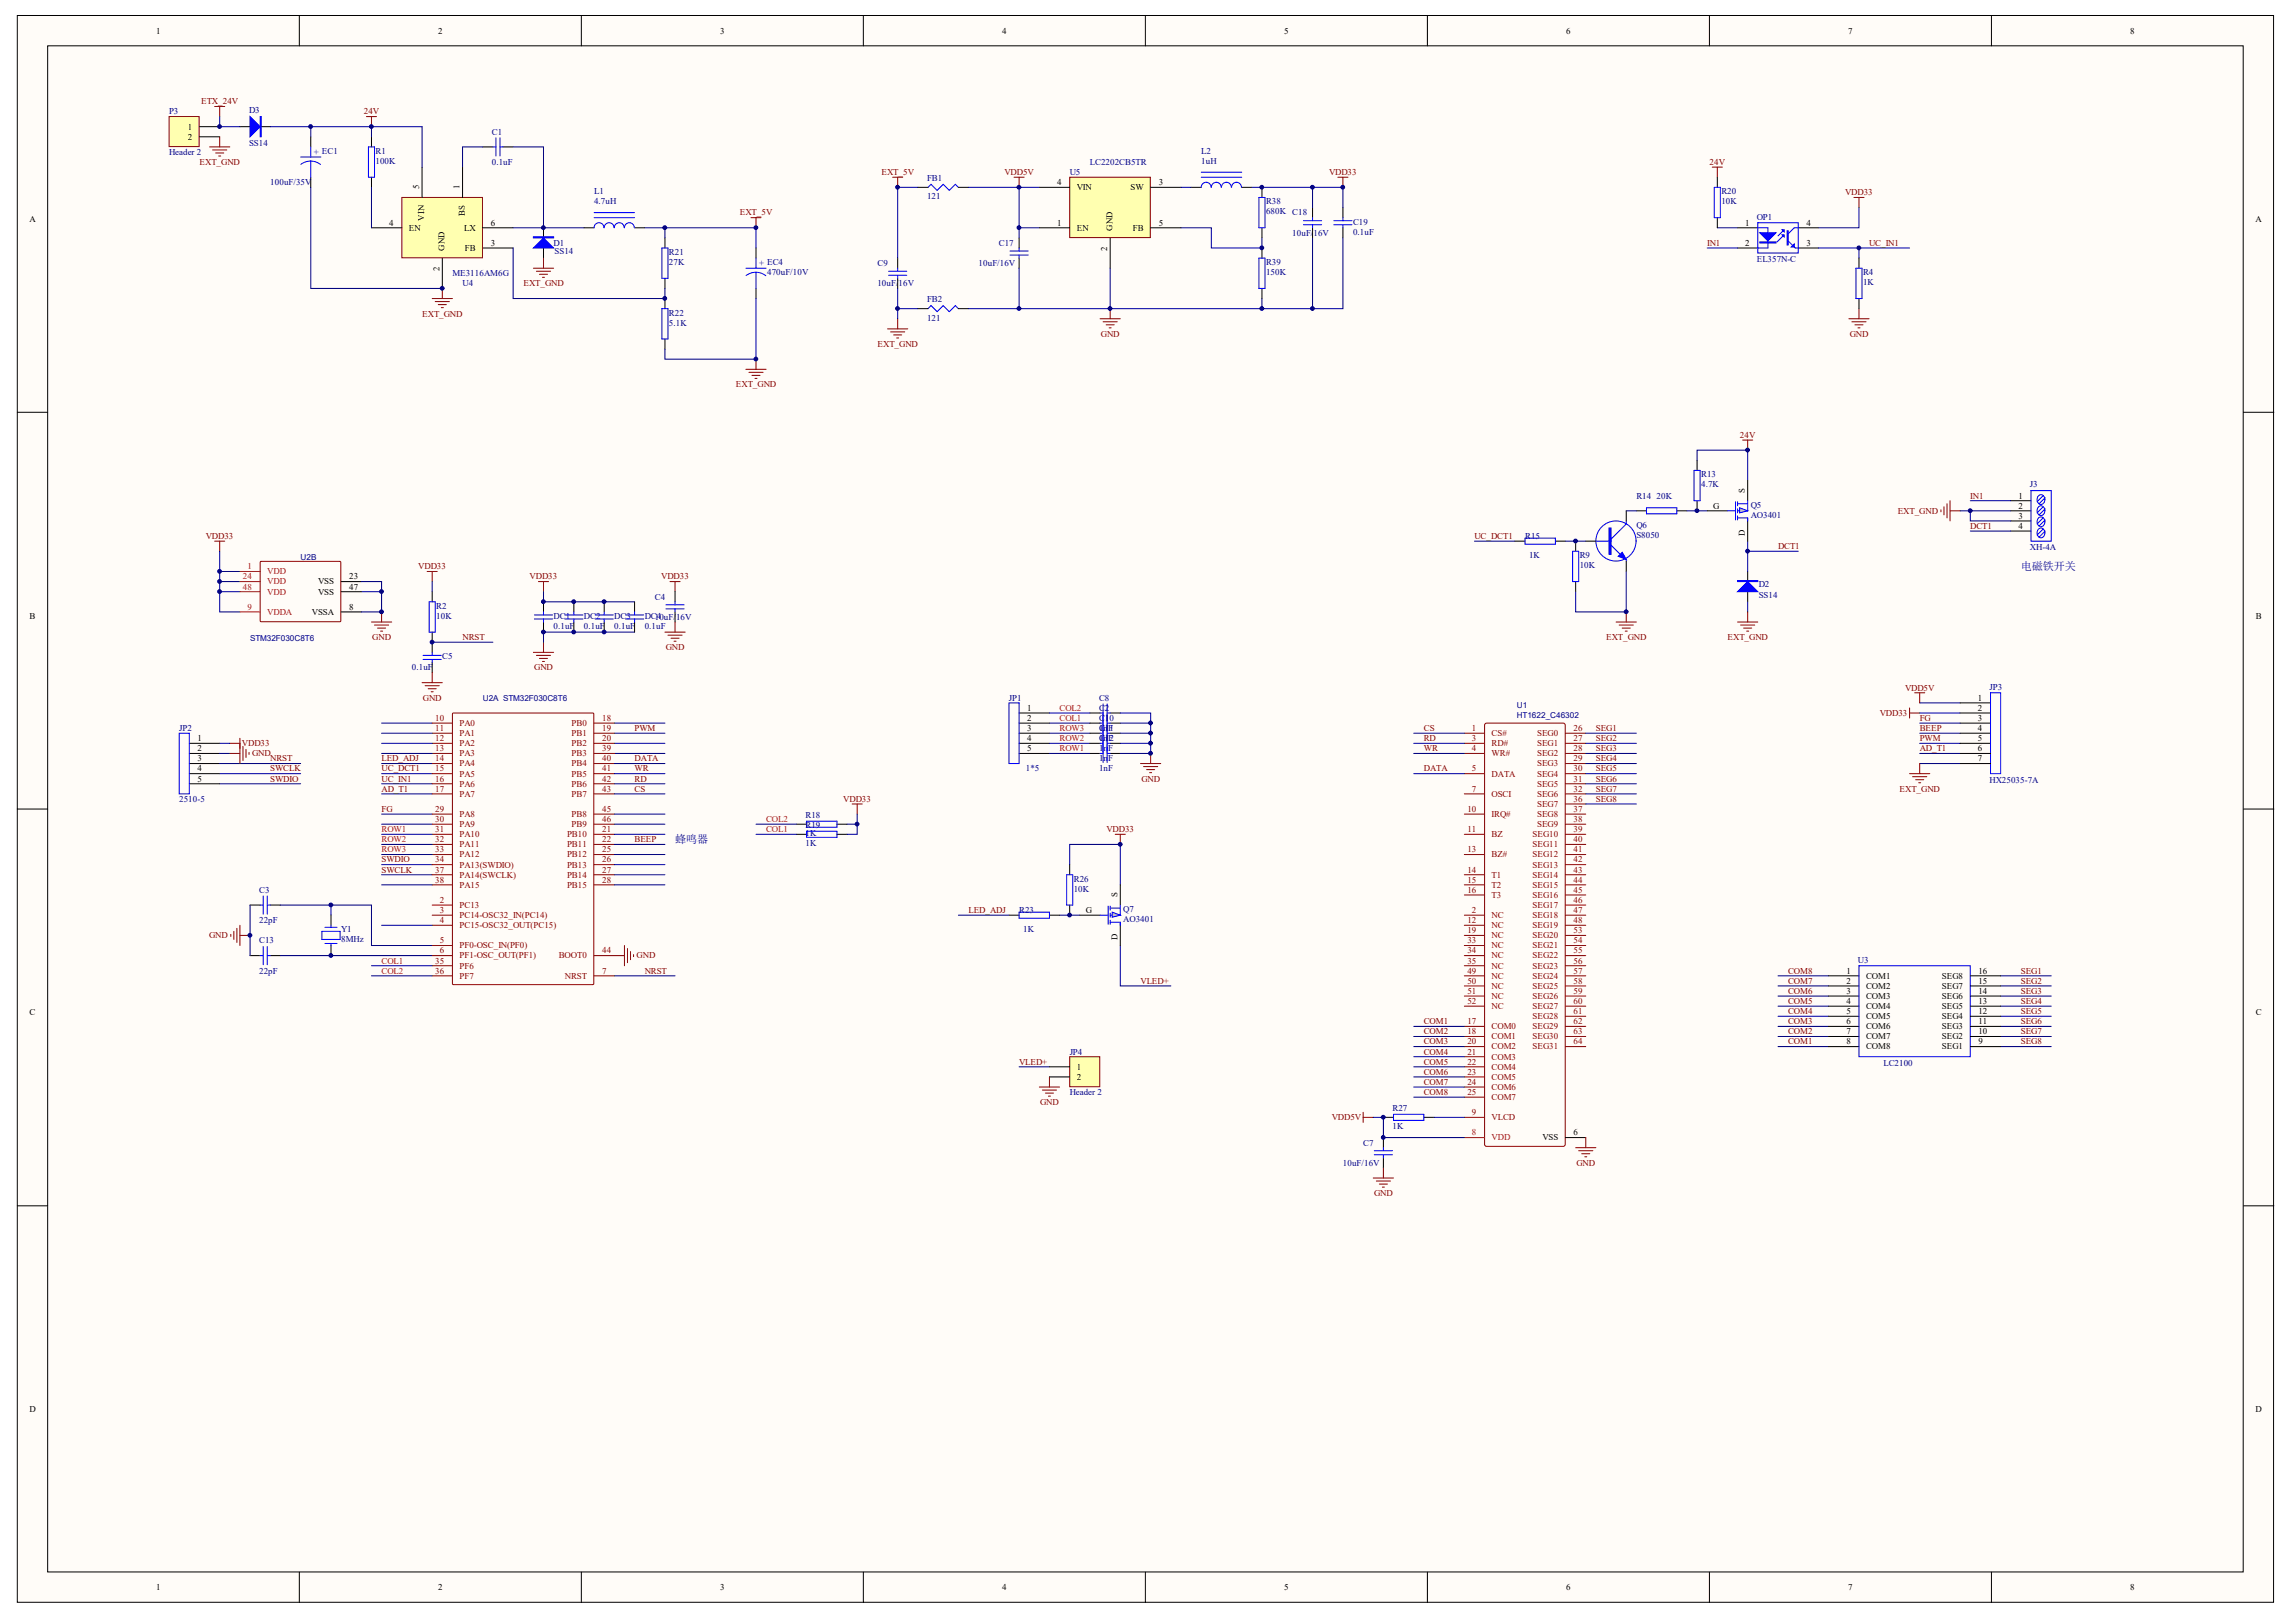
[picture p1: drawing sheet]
<svg xmlns="http://www.w3.org/2000/svg" width="297mm" height="210mm" viewBox="0 0 297 210" stroke-linecap="round" stroke-linejoin="round" font-family="sans-serif">
<defs><g id="words">
<g font-size="1.4" fill="#000080">
<text x="261.4" y="73.8">电磁铁开关</text>
<text x="87.3" y="109.1">蜂鸣器</text>
</g>
<g font-size="1.2">
<text x="20.2" y="4.3">1</text>
<text x="56.7" y="4.3">2</text>
<text x="93.2" y="4.3">3</text>
<text x="129.7" y="4.3">4</text>
<text x="166.1" y="4.3">5</text>
<text x="202.6" y="4.3">6</text>
<text x="239.1" y="4.3">7</text>
<text x="275.6" y="4.3">8</text>
<text x="24.3" y="16.8">1</text>
<text x="24.3" y="18.1">2</text>
<text x="136.8" y="24">4</text>
<text x="149.9" y="24">3</text>
<text x="3.8" y="28.7">A</text>
<text x="50.3" y="29.2">4</text>
<text x="52.9" y="29.8">EN</text>
<text x="60.1" y="29.8">LX</text>
<text x="63.5" y="29.2">6</text>
<text x="136.8" y="29.2">1</text>
<text x="139.3" y="29.8">EN</text>
<text x="139.3" y="24.6">VIN</text>
<text x="146.3" y="24.6">SW</text>
<text x="146.6" y="29.8">FB</text>
<text x="149.9" y="29.2">5</text>
<text x="225.8" y="29.2">1</text>
<text x="233.7" y="29.2">4</text>
<text x="291.8" y="28.7">A</text>
<text x="60.2" y="32.5">FB</text>
<text x="63.5" y="31.8">3</text>
<text x="225.8" y="31.8">2</text>
<text x="233.7" y="31.8">3</text>
<text x="221.6" y="65.8">G</text>
<text x="261.1" y="64.5">1</text>
<text x="261.1" y="65.8">2</text>
<text x="261.1" y="67.1">3</text>
<text x="261.1" y="68.4">4</text>
<text x="41.1" y="75.6">VSS</text>
<text x="41.1" y="76.9">VSS</text>
<text x="45.2" y="75">23</text>
<text x="45.2" y="76.3">47</text>
<text x="3.8" y="80">B</text>
<text x="40.3" y="79.6">VSSA</text>
<text x="45.2" y="78.9">8</text>
<text x="291.8" y="80">B</text>
<text x="25.5" y="95.9">1</text>
<text x="132.9" y="92">1</text>
<text x="132.9" y="93.3">2</text>
<text x="132.9" y="94.6">3</text>
<text x="132.9" y="95.9">4</text>
<text x="255.9" y="90.7">1</text>
<text x="255.9" y="92">2</text>
<text x="255.9" y="93.3">3</text>
<text x="255.9" y="94.6">4</text>
<text x="255.9" y="95.9">5</text>
<text x="25.5" y="97.2">2</text>
<text x="25.5" y="98.5">3</text>
<text x="25.5" y="99.8">4</text>
<text x="25.5" y="101.1">5</text>
<text x="132.9" y="97.2">5</text>
<text x="255.9" y="97.2">6</text>
<text x="255.9" y="98.5">7</text>
<text x="140.5" y="118.2">G</text>
<text x="3.8" y="131.4">C</text>
<text x="238.9" y="129.9">4</text>
<text x="238.9" y="127.3">2</text>
<text x="238.9" y="128.6">3</text>
<text x="238.9" y="126">1</text>
<text x="238.9" y="131.2">5</text>
<text x="241.4" y="130.6">COM4</text>
<text x="241.4" y="128">COM2</text>
<text x="241.4" y="129.3">COM3</text>
<text x="241.4" y="126.7">COM1</text>
<text x="241.4" y="131.9">COM5</text>
<text x="251.2" y="131.9">SEG4</text>
<text x="251.2" y="130.6">SEG5</text>
<text x="251.2" y="129.3">SEG6</text>
<text x="251.2" y="128">SEG7</text>
<text x="251.2" y="126.7">SEG8</text>
<text x="255.9" y="131.2">12</text>
<text x="255.9" y="129.9">13</text>
<text x="255.9" y="128.6">14</text>
<text x="255.9" y="127.3">15</text>
<text x="255.9" y="126">16</text>
<text x="291.8" y="131.4">C</text>
<text x="238.9" y="135.2">8</text>
<text x="238.9" y="132.5">6</text>
<text x="238.9" y="133.8">7</text>
<text x="241.4" y="135.8">COM8</text>
<text x="241.4" y="133.2">COM6</text>
<text x="241.4" y="134.5">COM7</text>
<text x="251.2" y="135.8">SEG1</text>
<text x="251.2" y="134.5">SEG2</text>
<text x="251.2" y="133.2">SEG3</text>
<text x="255.9" y="135.2">9</text>
<text x="255.9" y="133.8">10</text>
<text x="255.9" y="132.5">11</text>
<text x="139.3" y="138.4">1</text>
<text x="139.3" y="139.7">2</text>
<text x="199.6" y="147.6">VSS</text>
<text x="203.6" y="146.9">6</text>
<text x="3.8" y="182.7">D</text>
<text x="291.8" y="182.7">D</text>
<text x="20.2" y="205.8">1</text>
<text x="56.7" y="205.8">2</text>
<text x="93.2" y="205.8">3</text>
<text x="129.7" y="205.8">4</text>
<text x="166.1" y="205.8">5</text>
<text x="202.6" y="205.8">6</text>
<text x="239.1" y="205.8">7</text>
<text x="275.6" y="205.8">8</text>
</g>
<g font-size="1.2" fill="#000080">
<text x="21.9" y="14.8">P3</text>
<text x="32.2" y="14.7">D3</text>
<text x="63.6" y="17.4">C1</text>
<text x="21.9" y="20">Header 2</text>
<text x="32.2" y="18.9">SS14</text>
<text x="35" y="24">100uF/35V</text>
<text x="40.6" y="20">+ EC1</text>
<text x="48.6" y="19.9">R1</text>
<text x="48.6" y="21.2">100K</text>
<text x="63.6" y="21.3">0.1uF</text>
<text x="119.9" y="23.4">FB1</text>
<text x="138.4" y="22.7">U5</text>
<text x="141" y="21.3">LC2202CB5TR</text>
<text x="155.4" y="19.9">L2</text>
<text x="155.4" y="21.2">1uH</text>
<text x="76.9" y="25.1">L1</text>
<text x="76.9" y="26.4">4.7uH</text>
<text x="119.9" y="25.8">121</text>
<text x="163.8" y="26.4">R38</text>
<text x="163.8" y="27.8">680K C18</text>
<text x="175" y="29.1">C19</text>
<text x="222.7" y="25.1">R20</text>
<text x="222.7" y="26.4">10K</text>
<text x="227.3" y="28.4">OP1</text>
<text x="58.5" y="35.7">ME3116AM6G</text>
<text x="71.6" y="31.8">D1</text>
<text x="71.8" y="32.9">SS14</text>
<text x="86.5" y="33">R21</text>
<text x="86.5" y="34.3">27K</text>
<text x="98.2" y="34.4">+ EC4</text>
<text x="99.2" y="35.6">470uF/10V</text>
<text x="113.5" y="34.4">C9</text>
<text x="126.6" y="34.4">10uF/16V</text>
<text x="129.2" y="31.8">C17</text>
<text x="163.8" y="34.3">R39</text>
<text x="163.8" y="35.6">150K</text>
<text x="167.2" y="30.5">10uF/16V</text>
<text x="175" y="30.4">0.1uF</text>
<text x="227.3" y="33.9">EL357N-C</text>
<text x="241" y="35.6">R4</text>
<text x="59.8" y="37">U4</text>
<text x="86.5" y="40.8">R22</text>
<text x="113.5" y="37">10uF/16V</text>
<text x="119.9" y="39.1">FB2</text>
<text x="119.9" y="41.5">121</text>
<text x="241" y="36.9">1K</text>
<text x="86.5" y="42.1">5.1K</text>
<text x="211.7" y="64.5">R14</text>
<text x="214.3" y="64.5">20K</text>
<text x="220.1" y="61.8">R13</text>
<text x="220.1" y="63.1">4.7K</text>
<text x="226.5" y="65.7">Q5</text>
<text x="262.6" y="63.1">J3</text>
<text x="197.3" y="69.7">R15</text>
<text x="211.7" y="68.3">Q6</text>
<text x="211.7" y="69.6">S8050</text>
<text x="226.5" y="67">AO3401</text>
<text x="262.6" y="71.2">XH-4A</text>
<text x="84.7" y="77.6">C4</text>
<text x="197.8" y="72.2">1K</text>
<text x="204.4" y="72.2">R9</text>
<text x="204.4" y="73.5">10K</text>
<text x="227.5" y="76">D2</text>
<text x="227.5" y="77.3">SS14</text>
<text x="56.4" y="78.8">R2</text>
<text x="56.4" y="80.1">10K</text>
<text x="71.6" y="80.1">DC1</text>
<text x="71.6" y="81.4">0.1uF</text>
<text x="75.6" y="80.1">DC2</text>
<text x="75.6" y="81.4">0.1uF</text>
<text x="79.5" y="80.1">DC3</text>
<text x="79.5" y="81.4">0.1uF</text>
<text x="83.4" y="80.1">DC4</text>
<text x="83.4" y="81.4">0.1uF</text>
<text x="84.7" y="80.2">10uF/16V</text>
<text x="53.3" y="86.8">0.1uF</text>
<text x="57.2" y="85.3">C5</text>
<text x="257.4" y="89.2">JP3</text>
<text x="23.2" y="94.6">JP2</text>
<text x="130.5" y="90.7">JP1</text>
<text x="142.2" y="90.7">C8</text>
<text x="142.2" y="94.6">1</text>
<text x="142.2" y="92">C2</text>
<text x="142.2" y="95.9">1</text>
<text x="142.2" y="93.3">C1</text>
<text x="142.2" y="94.6">C1</text>
<text x="142.2" y="95.9">C1</text>
<text x="142.8" y="94.6">n</text>
<text x="142.8" y="95.9">n</text>
<text x="143.4" y="94.6">F1</text>
<text x="143.4" y="95.9">F2</text>
<text x="143.5" y="93.3">0</text>
<text x="132.7" y="99.8">1*5</text>
<text x="142.2" y="97.2">1</text>
<text x="142.2" y="98.5">1</text>
<text x="142.2" y="99.8">1nF</text>
<text x="142.8" y="97.2">n</text>
<text x="142.8" y="98.5">n</text>
<text x="143.4" y="97.2">F</text>
<text x="143.4" y="98.5">F</text>
<text x="257.4" y="101.3">HX25035-7A</text>
<text x="23.2" y="103.8">2510-5</text>
<text x="104.2" y="105.9">R18</text>
<text x="104.2" y="107.2">R19</text>
<text x="104.2" y="108.2">1K</text>
<text x="104.2" y="109.5">1K</text>
<text x="33.5" y="115.5">C3</text>
<text x="33.5" y="119.5">22pF</text>
<text x="131.8" y="118.2">R23</text>
<text x="138.9" y="114.1">R26</text>
<text x="138.9" y="115.4">10K</text>
<text x="145.3" y="118">Q7</text>
<text x="145.3" y="119.3">AO3401</text>
<text x="33.5" y="122.1">C13</text>
<text x="44.1" y="120.6">Y1</text>
<text x="44.1" y="121.9">8MHz</text>
<text x="132.4" y="120.6">1K</text>
<text x="240.4" y="124.6">U3</text>
<text x="33.5" y="126">22pF</text>
<text x="138.4" y="136.5">JP4</text>
<text x="243.7" y="137.9">LC2100</text>
<text x="138.4" y="141.7">Header 2</text>
<text x="180.1" y="143.8">R27</text>
<text x="176.4" y="148.2">C7</text>
<text x="180.1" y="146.1">1K</text>
<text x="173.7" y="150.9">10uF/16V</text>
</g>
<g font-size="1.2" fill="#800000">
<text x="26" y="13.5">ETX_24V</text>
<text x="47.1" y="14.8">24V</text>
<text x="25.8" y="21.3">EXT_GND</text>
<text x="114.1" y="22.7">EXT_5V</text>
<text x="129.9" y="22.7">VDD5V</text>
<text x="171.9" y="22.7">VDD33</text>
<text x="221.2" y="21.3">24V</text>
<text x="95.7" y="27.9">EXT_5V</text>
<text x="238.7" y="25.3">VDD33</text>
<text x="220.9" y="31.8">IN1</text>
<text x="241.8" y="31.8">UC_IN1</text>
<text x="54.6" y="41">EXT_GND</text>
<text x="67.7" y="37">EXT_GND</text>
<text x="113.5" y="44.9">EXT_GND</text>
<text x="142.4" y="43.6">GND</text>
<text x="239.3" y="43.6">GND</text>
<text x="95.2" y="50.1">EXT_GND</text>
<text x="225.1" y="56.7">24V</text>
<text x="254.9" y="64.5">IN1</text>
<text x="26.6" y="69.7">VDD33</text>
<text x="190.8" y="69.7">UC_DCT1</text>
<text x="230" y="71.1">DCT1</text>
<text x="245.5" y="66.5">EXT_GND</text>
<text x="254.9" y="68.4">DCT1</text>
<text x="54.1" y="73.7">VDD33</text>
<text x="68.5" y="75">VDD33</text>
<text x="85.5" y="75">VDD33</text>
<text x="48.2" y="82.8">GND</text>
<text x="59.8" y="82.8">NRST</text>
<text x="207.8" y="82.8">EXT_GND</text>
<text x="223.5" y="82.8">EXT_GND</text>
<text x="69.1" y="86.8">GND</text>
<text x="86.1" y="84.1">GND</text>
<text x="246.5" y="89.4">VDD5V</text>
<text x="54.7" y="90.7">GND</text>
<text x="82.1" y="94.6">PWM</text>
<text x="184.2" y="95.9">RD</text>
<text x="184.2" y="94.6">CS</text>
<text x="206.5" y="94.6">SEG1</text>
<text x="206.5" y="95.9">SEG2</text>
<text x="243.2" y="92.6">VDD33</text>
<text x="248.4" y="95.9">PWM</text>
<text x="248.4" y="93.3">FG</text>
<text x="248.4" y="94.6">BEEP</text>
<text x="31.3" y="96.6">VDD33</text>
<text x="32.6" y="97.9">GND</text>
<text x="35" y="98.5">NRST</text>
<text x="35" y="99.8">SWCLK</text>
<text x="35" y="101.1">SWDIO</text>
<text x="49.4" y="99.8">UC_DCT1</text>
<text x="49.4" y="98.5">LED_ADJ</text>
<text x="49.4" y="101.1">UC_IN1</text>
<text x="82.1" y="101.1">RD</text>
<text x="82.1" y="99.8">WR</text>
<text x="82.1" y="98.5">DATA</text>
<text x="147.7" y="101.1">GND</text>
<text x="184.2" y="97.2">WR</text>
<text x="184.2" y="99.8">DATA</text>
<text x="206.5" y="97.2">SEG3</text>
<text x="206.5" y="98.5">SEG4</text>
<text x="206.5" y="99.8">SEG5</text>
<text x="206.5" y="101.1">SEG6</text>
<text x="248.4" y="97.2">AD_T1</text>
<text x="49.4" y="105.1">FG</text>
<text x="49.4" y="102.5">AD_T1</text>
<text x="82.1" y="102.5">CS</text>
<text x="109.1" y="103.8">VDD33</text>
<text x="143.1" y="107.7">VDD33</text>
<text x="206.5" y="102.5">SEG7</text>
<text x="206.5" y="103.8">SEG8</text>
<text x="245.8" y="102.5">EXT_GND</text>
<text x="49.4" y="112.9">SWCLK</text>
<text x="49.4" y="111.6">SWDIO</text>
<text x="82.1" y="109">BEEP</text>
<text x="125.3" y="118.2">LED_ADJ</text>
<text x="27.1" y="121.4">GND</text>
<text x="82.4" y="124">GND</text>
<text x="83.4" y="126">NRST</text>
<text x="147.6" y="127.3">VLED+</text>
<text x="231.3" y="131.2">COM4</text>
<text x="231.3" y="129.9">COM5</text>
<text x="231.3" y="128.6">COM6</text>
<text x="231.3" y="127.3">COM7</text>
<text x="231.3" y="126">COM8</text>
<text x="261.4" y="126">SEG1</text>
<text x="261.4" y="127.3">SEG2</text>
<text x="261.4" y="128.6">SEG3</text>
<text x="261.4" y="129.9">SEG4</text>
<text x="261.4" y="131.2">SEG5</text>
<text x="131.8" y="137.8">VLED+</text>
<text x="184.2" y="133.8">COM2</text>
<text x="184.2" y="135.2">COM3</text>
<text x="184.2" y="136.5">COM4</text>
<text x="184.2" y="137.8">COM5</text>
<text x="184.2" y="132.5">COM1</text>
<text x="231.3" y="133.8">COM2</text>
<text x="231.3" y="132.5">COM3</text>
<text x="231.3" y="135.2">COM1</text>
<text x="261.4" y="132.5">SEG6</text>
<text x="261.4" y="133.8">SEG7</text>
<text x="261.4" y="135.2">SEG8</text>
<text x="134.6" y="143">GND</text>
<text x="184.2" y="139.1">COM6</text>
<text x="184.2" y="140.4">COM7</text>
<text x="184.2" y="141.7">COM8</text>
<text x="172.3" y="145">VDD5V</text>
<text x="177.8" y="154.8">GND</text>
<text x="203.9" y="150.9">GND</text>
</g>
<g font-size="1.2" fill="#f00">
<text x="31.4" y="75">24</text>
<text x="31.4" y="76.3">48</text>
<text x="32" y="73.7">1</text>
<text x="34.6" y="74.3">VDD</text>
<text x="34.6" y="75.6">VDD</text>
<text x="34.6" y="76.9">VDD</text>
<text x="32" y="78.9">9</text>
<text x="34.6" y="79.6">VDDA</text>
<text x="137.1" y="93.3">COL1</text>
<text x="137.1" y="92">COL2</text>
<text x="137.1" y="95.9">ROW2</text>
<text x="137.1" y="94.6">ROW3</text>
<text x="137.1" y="97.2">ROW1</text>
<text x="49.4" y="107.7">ROW1</text>
<text x="99.1" y="107.7">COL1</text>
<text x="99.1" y="106.4">COL2</text>
<text x="49.4" y="109">ROW2</text>
<text x="49.4" y="110.3">ROW3</text>
<text x="49.4" y="124.7">COL1</text>
<text x="49.4" y="126">COL2</text>
<text x="190.4" y="146.9">8</text>
<text x="193" y="147.6">VDD</text>
</g>
<g font-size="1.2" fill="#800">
<text x="56.3" y="93.3">10</text>
<text x="56.3" y="94.6">11</text>
<text x="56.3" y="95.9">12</text>
<text x="59.4" y="94">PA0</text>
<text x="59.4" y="95.3">PA1</text>
<text x="74" y="94">PB0</text>
<text x="74" y="95.3">PB1</text>
<text x="77.9" y="93.3">18</text>
<text x="77.9" y="94.6">19</text>
<text x="77.9" y="95.9">20</text>
<text x="190.4" y="94.6">1</text>
<text x="190.4" y="95.9">3</text>
<text x="193" y="95.3">CS#</text>
<text x="198.9" y="95.3">SEG0</text>
<text x="203.6" y="94.6">26</text>
<text x="203.6" y="95.9">27</text>
<text x="56.3" y="97.2">13</text>
<text x="56.3" y="98.5">14</text>
<text x="56.3" y="99.8">15</text>
<text x="56.3" y="101.1">16</text>
<text x="59.4" y="96.6">PA2</text>
<text x="59.4" y="97.9">PA3</text>
<text x="59.4" y="99.2">PA4</text>
<text x="59.4" y="100.5">PA5</text>
<text x="59.4" y="101.8">PA6</text>
<text x="74" y="96.6">PB2</text>
<text x="74" y="97.9">PB3</text>
<text x="74" y="99.2">PB4</text>
<text x="74" y="100.5">PB5</text>
<text x="74" y="101.8">PB6</text>
<text x="77.9" y="97.2">39</text>
<text x="77.9" y="98.5">40</text>
<text x="77.9" y="99.8">41</text>
<text x="77.9" y="101.1">42</text>
<text x="190.4" y="97.2">4</text>
<text x="190.4" y="99.8">5</text>
<text x="193" y="96.6">RD#</text>
<text x="193" y="97.9">WR#</text>
<text x="193" y="100.5">DATA</text>
<text x="198.9" y="96.6">SEG1</text>
<text x="198.9" y="97.9">SEG2</text>
<text x="198.9" y="99.2">SEG3</text>
<text x="198.9" y="100.5">SEG4</text>
<text x="198.9" y="101.8">SEG5</text>
<text x="203.6" y="97.2">28</text>
<text x="203.6" y="98.5">29</text>
<text x="203.6" y="99.8">30</text>
<text x="203.6" y="101.1">31</text>
<text x="56.3" y="102.5">17</text>
<text x="56.3" y="105.1">29</text>
<text x="56.3" y="106.4">30</text>
<text x="56.3" y="107.7">31</text>
<text x="59.4" y="103.1">PA7</text>
<text x="59.4" y="105.7">PA8</text>
<text x="59.4" y="107">PA9</text>
<text x="74" y="103.1">PB7</text>
<text x="74" y="105.7">PB8</text>
<text x="74" y="107">PB9</text>
<text x="77.9" y="102.5">43</text>
<text x="77.9" y="105.1">45</text>
<text x="77.9" y="106.4">46</text>
<text x="77.9" y="107.7">21</text>
<text x="189.8" y="105.1">10</text>
<text x="189.8" y="107.7">11</text>
<text x="190.4" y="102.5">7</text>
<text x="193" y="103.1">OSCI</text>
<text x="193" y="105.7">IRQ#</text>
<text x="198.9" y="103.1">SEG6</text>
<text x="198.9" y="104.4">SEG7</text>
<text x="198.9" y="105.7">SEG8</text>
<text x="198.9" y="107">SEG9</text>
<text x="203.6" y="102.5">32</text>
<text x="203.6" y="103.8">36</text>
<text x="203.6" y="105.1">37</text>
<text x="203.6" y="106.4">38</text>
<text x="203.6" y="107.7">39</text>
<text x="56.3" y="109">32</text>
<text x="56.3" y="110.3">33</text>
<text x="56.3" y="111.6">34</text>
<text x="56.3" y="112.9">37</text>
<text x="59.4" y="108.3">PA10</text>
<text x="59.4" y="109.6">PA11</text>
<text x="59.4" y="111">PA12</text>
<text x="59.4" y="112.3">PA13(SWDIO)</text>
<text x="59.4" y="113.6">PA14(SWCLK)</text>
<text x="73.4" y="108.3">PB10</text>
<text x="73.4" y="109.6">PB11</text>
<text x="73.4" y="111">PB12</text>
<text x="73.4" y="112.3">PB13</text>
<text x="73.4" y="113.6">PB14</text>
<text x="77.9" y="109">22</text>
<text x="77.9" y="110.3">25</text>
<text x="77.9" y="111.6">26</text>
<text x="77.9" y="112.9">27</text>
<text x="189.8" y="110.3">13</text>
<text x="189.8" y="112.9">14</text>
<text x="193" y="108.3">BZ</text>
<text x="193" y="111">BZ#</text>
<text x="193" y="113.6">T1</text>
<text x="198.3" y="108.3">SEG10</text>
<text x="198.3" y="109.6">SEG11</text>
<text x="198.3" y="111">SEG12</text>
<text x="198.3" y="112.3">SEG13</text>
<text x="198.3" y="113.6">SEG14</text>
<text x="203.6" y="109">40</text>
<text x="203.6" y="110.3">41</text>
<text x="203.6" y="111.6">42</text>
<text x="203.6" y="112.9">43</text>
<text x="56.3" y="114.2">38</text>
<text x="56.9" y="116.8">2</text>
<text x="56.9" y="118.2">3</text>
<text x="56.9" y="119.5">4</text>
<text x="59.4" y="114.9">PA15</text>
<text x="59.4" y="117.5">PC13</text>
<text x="59.4" y="118.8">PC14-OSC32_IN(PC14)</text>
<text x="73.4" y="114.9">PB15</text>
<text x="77.9" y="114.2">28</text>
<text x="189.8" y="119.5">12</text>
<text x="189.8" y="114.2">15</text>
<text x="189.8" y="115.5">16</text>
<text x="190.4" y="118.2">2</text>
<text x="193" y="118.8">NC</text>
<text x="193" y="114.9">T2</text>
<text x="193" y="116.2">T3</text>
<text x="198.3" y="114.9">SEG15</text>
<text x="198.3" y="116.2">SEG16</text>
<text x="198.3" y="117.5">SEG17</text>
<text x="198.3" y="118.8">SEG18</text>
<text x="203.6" y="114.2">44</text>
<text x="203.6" y="115.5">45</text>
<text x="203.6" y="116.8">46</text>
<text x="203.6" y="118.2">47</text>
<text x="203.6" y="119.5">48</text>
<text x="56.3" y="124.7">35</text>
<text x="56.9" y="122.1">5</text>
<text x="56.9" y="123.4">6</text>
<text x="59.4" y="120.1">PC15-OSC32_OUT(PC15)</text>
<text x="59.4" y="122.7">PF0-OSC_IN(PF0)</text>
<text x="59.4" y="124">PF1-OSC_OUT(PF1)</text>
<text x="59.4" y="125.3">PF6</text>
<text x="72.3" y="124">BOOT0</text>
<text x="77.9" y="123.4">44</text>
<text x="189.8" y="120.8">19</text>
<text x="189.8" y="122.1">33</text>
<text x="189.8" y="123.4">34</text>
<text x="189.8" y="124.7">35</text>
<text x="193" y="120.1">NC</text>
<text x="193" y="121.4">NC</text>
<text x="193" y="122.7">NC</text>
<text x="193" y="124">NC</text>
<text x="193" y="125.3">NC</text>
<text x="198.3" y="120.1">SEG19</text>
<text x="198.3" y="121.4">SEG20</text>
<text x="198.3" y="122.7">SEG21</text>
<text x="198.3" y="124">SEG22</text>
<text x="198.3" y="125.3">SEG23</text>
<text x="203.6" y="120.8">53</text>
<text x="203.6" y="122.1">54</text>
<text x="203.6" y="123.4">55</text>
<text x="203.6" y="124.7">56</text>
<text x="56.3" y="126">36</text>
<text x="59.4" y="126.7">PF7</text>
<text x="73.1" y="126.7">NRST</text>
<text x="77.9" y="126">7</text>
<text x="189.8" y="126">49</text>
<text x="189.8" y="127.3">50</text>
<text x="189.8" y="128.6">51</text>
<text x="189.8" y="129.9">52</text>
<text x="193" y="126.7">NC</text>
<text x="193" y="128">NC</text>
<text x="193" y="129.3">NC</text>
<text x="193" y="130.6">NC</text>
<text x="198.3" y="126.7">SEG24</text>
<text x="198.3" y="128">SEG25</text>
<text x="198.3" y="129.3">SEG26</text>
<text x="198.3" y="130.6">SEG27</text>
<text x="198.3" y="131.9">SEG28</text>
<text x="203.6" y="126">57</text>
<text x="203.6" y="127.3">58</text>
<text x="203.6" y="128.6">59</text>
<text x="203.6" y="129.9">60</text>
<text x="203.6" y="131.2">61</text>
<text x="189.8" y="132.5">17</text>
<text x="189.8" y="133.8">18</text>
<text x="189.8" y="135.2">20</text>
<text x="189.8" y="136.5">21</text>
<text x="189.8" y="137.8">22</text>
<text x="193" y="133.2">COM0</text>
<text x="193" y="134.5">COM1</text>
<text x="193" y="135.8">COM2</text>
<text x="193" y="137.1">COM3</text>
<text x="198.3" y="133.2">SEG29</text>
<text x="198.3" y="134.5">SEG30</text>
<text x="198.3" y="135.8">SEG31</text>
<text x="203.6" y="132.5">62</text>
<text x="203.6" y="133.8">63</text>
<text x="203.6" y="135.2">64</text>
<text x="189.8" y="139.1">23</text>
<text x="189.8" y="140.4">24</text>
<text x="189.8" y="141.7">25</text>
<text x="193" y="138.4">COM4</text>
<text x="193" y="139.7">COM5</text>
<text x="193" y="141">COM6</text>
<text x="193" y="142.4">COM7</text>
<text x="190.4" y="144.3">9</text>
<text x="193" y="145">VLCD</text>
</g>
<g font-size="1.1">
<text x="54.2" y="24.5" transform="rotate(-90 54.2 24.5)">5</text>
<text x="54.9" y="28.5" transform="rotate(-90 54.9 28.5)">VIN</text>
<text x="59.5" y="24.5" transform="rotate(-90 59.5 24.5)">1</text>
<text x="60.1" y="27.9" transform="rotate(-90 60.1 27.9)">BS</text>
<text x="143.9" y="29.9" transform="rotate(-90 143.9 29.9)">GND</text>
<text x="56.8" y="35" transform="rotate(-90 56.8 35)">2</text>
<text x="57.5" y="32.5" transform="rotate(-90 57.5 32.5)">GND</text>
<text x="143.3" y="32.4" transform="rotate(-90 143.3 32.4)">2</text>
<text x="225.7" y="63.8" transform="rotate(-90 225.7 63.8)">S</text>
<text x="225.7" y="69.3" transform="rotate(-90 225.7 69.3)">D</text>
<text x="144.6" y="116.1" transform="rotate(-90 144.6 116.1)">S</text>
<text x="144.6" y="121.6" transform="rotate(-90 144.6 121.6)">D</text>
</g>
<g font-size="1.1" fill="#000080">
<text x="38.9" y="72.4">U2B</text>
<text x="32.3" y="82.9">STM32F030C8T6</text>
<text x="62.5" y="90.7">U2A STM32F030C8T6</text>
<text x="196.3" y="91.6">U1</text>
<text x="196.3" y="93">HT1622_C46302</text>
</g>
</g></defs>
<g fill="#fffcf8" stroke="#000" stroke-width=".13">
<path d="M2.2 2h291.9v205.4h-291.9z"/>
<path d="M6.2 5.9h284v197.5h-284z"/>
</g>
<g fill="none" stroke="#000" stroke-width=".13">
<path d="M31 16.4h1.3M33.7 16.4h1.3M38.7 2v3.9M75.2 2v3.9M111.7 2v3.9M148.2 2v3.9M184.7 2v3.9M221.2 2v3.9M257.6 2v3.9M2.2 53.4h4M290.2 53.4h4M44.1 75.3h2.6"/>
<path d="M44.1 76.6h2.6M44.1 79.2h2.6M55.9 76.6v1.3M70.3 77.9v1.3M74.2 77.9v1.3M78.2 77.9v1.3M82.1 77.9v1.3M24.5 96.2h3.9M24.5 97.5h3.9M24.5 98.8h3.9M55.9 81.8v2.6M55.9 85.7v1.3"/>
<path d="M70.3 80.5v1.3M74.2 80.5v1.3M78.2 80.5v1.3M82.1 80.5v1.3M2.2 104.7h4M24.5 100.1h3.9M24.5 101.4h3.9M32.3 117.1h1.4M35 117.1h1.3M42.8 118.4v1.3M290.2 104.7h4M32.3 123.7h1.4"/>
<path d="M35 123.7h1.3M42.8 122.4v1.3M2.2 156h4M290.2 156h4M38.7 203.5v3.9M75.2 203.5v3.9M111.7 203.5v3.9M148.2 203.5v3.9M184.7 203.5v3.9M221.2 203.5v3.9M257.6 203.5v3.9"/>
</g>
<g fill="none" stroke="#00f" stroke-width=".13">
<path d="M55.5 77.9h.8v3.9h-.8zM69.1 79.6h2.4M70.3 79.2v.4M73.1 79.6h2.3M74.2 79.2v.4M77 79.6h2.3M78.2 79.2v.4M80.9 79.6h2.4M82.1 79.2v.4M23.2 94.9h1.3v7.8h-1.3zM54.7 85.3h2.4M54.7 84.8h2.4"/>
<path d="M55.9 84.4v.4M55.9 85.3v.4M69.1 80.1h2.4M70.3 80.1v.4M73.1 80.1h2.3M74.2 80.1v.4M77 80.1h2.3M78.2 80.1v.4M80.9 80.1h2.4M82.1 80.1v.4M33.7 117.1h.4M34.1 115.9v2.4"/>
<path d="M34.6 117.1h.4M34.6 115.9v2.4M42.8 119.7v.3M33.7 123.7h.4M34.1 122.5v2.3M34.6 122.5v2.3M34.6 123.7h.4M41.6 120.5h2.4v1.1h-2.4zM42 120h1.6M42 122.1h1.6M42.8 122.1v.3"/>
</g>
<g fill="none" stroke="#800000" stroke-width=".13">
<path d="M27.8 70h1.3M28.4 70v1.3M49.4 79.2v1.3M55.3 74h1.3M55.9 74v1.3M69.7 75.3h1.3M70.3 75.3v1.3M86.7 75.3h1.3M87.3 75.3v1.3M29.7 96.2h1.3M29.7 97.5h1.3M31 95.5v3.3"/>
<path d="M31.4 96.6v1.8M31.8 97v1M32.2 97.4v.2M48.1 80.5h2.6M48.5 80.9h1.8M48.8 81.3h1.1M49.2 81.7h.3M54.6 88.3h2.6M55 88.7h1.8M55.4 89.1h1M55.8 89.5h.2M55.9 87v1.3"/>
<path d="M69 84.4h2.6M69.4 84.8h1.8M69.8 85.2h1M70.2 85.6h.2M70.3 83.1v1.3M86 81.8h2.6M86.4 82.2h1.8M86.8 82.6h1.1M87.2 83h.3M87.3 80.5v1.3M31 119.7v2.7M29.9 120.9v.3"/>
<path d="M30.3 120.5v1.1M30.6 120.1v1.9M31 121.1h1.3M79.5 123.7h1.3M80.8 122.4v2.6M81.2 122.8v1.8M81.6 123.1v1.1M82 123.5v.3"/>
</g>
<g fill="none" stroke="#000080" stroke-width=".13">
<path d="M28.4 71.3v7.9h2.6M28.4 76.6h2.6M28.4 75.3h2.6M28.4 74h2.6M46.7 75.3h2.7v3.9h-2.7M46.7 76.6h2.7M55.9 75.3v1.3M70.3 76.6v1.3h11.8M28.4 97.5h1.3M28.4 96.2h1.3M28.4 98.8h10.5M49.4 97.5h6.5"/>
<path d="M49.4 96.2h6.5M49.4 98.8h6.5M49.4 93.6h6.5M49.4 94.9h6.5M55.9 83.1h7.9M79.5 97.5h6.5M79.5 96.2h6.5M79.5 93.6h6.5M79.5 94.9h6.5M82.1 81.8h-11.8v1.3M28.4 100.1h10.5M28.4 101.4h10.5"/>
<path d="M32.3 117.1v6.6M36.3 117.1h11.8v5.3h7.8M42.8 117.1v1.3M49.4 100.1h6.5M49.4 101.4h6.5M49.4 111.9h6.5M49.4 113.2h6.5M49.4 102.7h6.5M49.4 105.4h6.5M49.4 106.7h6.5M49.4 109.3h6.5M49.4 108h6.5"/>
<path d="M49.4 110.6h6.5M79.5 106.7h6.5M79.5 108h6.5M36.3 123.7h19.6M48.1 125h7.8M79.5 126.3h7.8"/>
</g>
<g fill="none" stroke="#800" stroke-width=".13">
<path d="M33.7 72.7h10.4v7.7h-10.4zM55.9 93.6h2.6M55.9 94.9h2.6M55.9 96.2h2.6M55.9 97.5h2.6M55.9 98.8h2.6M58.6 92.3h18.2v35.1h-18.2zM76.9 93.6h2.6M76.9 94.9h2.6M76.9 96.2h2.6M76.9 97.5h2.6M76.9 98.8h2.6"/>
<path d="M55.9 100.1h2.6M55.9 101.4h2.6M55.9 102.7h2.6M55.9 105.4h2.6M55.9 106.7h2.6M55.9 108h2.6M55.9 109.3h2.6M55.9 110.6h2.6M55.9 111.9h2.6M55.9 113.2h2.6M55.9 114.5h2.6M55.9 117.1h2.6"/>
<path d="M55.9 118.4h2.6M55.9 119.7h2.6M76.9 100.1h2.6M76.9 101.4h2.6M76.9 102.7h2.6M76.9 105.4h2.6M76.9 106.7h2.6M76.9 108h2.6M76.9 109.3h2.6M76.9 110.6h2.6M76.9 111.9h2.6M76.9 113.2h2.6"/>
<path d="M76.9 114.5h2.6M55.9 123.7h2.6M55.9 126.3h2.6M55.9 122.4h2.6M55.9 125h2.6M76.9 123.7h2.6M76.9 126.3h2.6"/>
</g>
<path d="M31 74h2.7M31 75.3h2.7M31 76.6h2.7M31 79.2h2.7" fill="none" stroke="#f00" stroke-width=".13"/>
<g fill="#00f" stroke="#00f" stroke-width=".13">
<path d="M32.3 15.1l1.4 1.3-1.4 1.3z"/>
<path d="M33.7 15.1h.1v2.6h-.1z" fill-rule="evenodd"/>
</g>
<path d="M52 25.6h10.4v7.8h-10.4z" fill="#ffffb0" stroke="#800000" stroke-width=".13"/>
<g fill="none" stroke="#000" stroke-width=".13">
<path d="M40.2 17.7v1.3M48.1 17.7v1.3M62.5 19h1.3M65.1 19h1.3M40.2 22.9v1.3M48.1 29.5h3.9M48.1 22.9v1.3M54.6 21.6v4M57.2 33.4v3.9M59.8 21.6v4M62.5 29.5h3.9M62.5 32.1h3.9"/>
<path d="M70.3 29.5v1.3M70.3 32.1v1.3M75.6 29.5h1.3M82.1 29.5h1.3M86 30.8v1.3M86 36v1.3M86 38.6v1.3M97.8 32.1v1.3M97.8 37.3v1.3M86 43.9v1.3"/>
</g>
<g fill="none" stroke="#00f" stroke-width=".13">
<path d="M40.2 19v1.3M47.7 19h.8v3.9h-.8zM63.8 19h.4M64.2 17.8v2.4M64.7 19h.4M64.7 17.8v2.4M38.9 20.3h2.6M40.2 20.8a2.08 2.08 0 0 1 1.3 .5M40.2 20.8a2.08 2.08 0 0 0-1.3 .5M40.2 20.8v2.1M76.9 28.2h5.2M76.9 27.5h5.2"/>
<path d="M78.1 29.5a.63 .63 0 0 0-.6-.7 .63 .63 0 0 0-.6 .7M79.4 29.5a.63 .63 0 0 0-.6-.7 .63 .63 0 0 0-.6 .7M80.7 29.5a.63 .63 0 0 0-.6-.7 .63 .63 0 0 0-.6 .7M82.1 29.5a.63 .63 0 0 0-.7-.7 .63 .63 0 0 0-.6 .7M85.6 32.1h.8v3.9h-.8zM85.6 39.9h.8v4h-.8zM96.5 34.7h2.6M97.8 35.2a2.08 2.08 0 0 1 1.3 .5M97.8 35.2a2.08 2.08 0 0 0-1.3 .5M97.8 33.4v1.3M97.8 35.2v2.1"/>
</g>
<path d="M48.1 16.4v1.3M62.5 19h-2.7v2.6M66.4 19h3.9v10.5M40.2 24.2v13.1h17M48.1 24.2v5.3M66.4 32.1v6.5h19.6v-1.3M66.4 29.5h9.2M83.4 29.5h2.6v1.3M86 29.5h11.8v2.6M97.8 38.6v7.9h-11.8v-1.3" fill="none" stroke="#000080" stroke-width=".13"/>
<g fill="#00f" stroke="#00f" stroke-width=".13">
<path d="M69 32.1l1.3-1.3 1.3 1.3z"/>
<path d="M69 30.7h2.6v.1h-2.6z" fill-rule="evenodd"/>
</g>
<path d="M27.8 13.8h1.3M28.4 13.8v1.3" fill="none" stroke="#800000" stroke-width=".13"/>
<path d="M21.9 15.1h3.9v3.9h-3.9z" fill="#ffffb0" stroke="#800000" stroke-width=".13"/>
<g fill="none" stroke="#000" stroke-width=".13">
<path d="M25.8 16.4h2.6M25.8 17.7h2.6M116.1 33.4v1.3M116.1 36v1.3M118.8 24.2h1.3M118.8 39.9h1.3M124 24.2h1.3M124 39.9h1.3M131.8 30.8v1.3M131.8 33.4v1.3M154.1 24.2h1.3M160.6 24.2h1.4"/>
<path d="M169.8 26.9v1.3M169.8 29.5v1.3M173.7 26.9v1.3M173.7 29.5v1.3"/>
</g>
<path d="M116.1 37.3v2.6h2.7M116.1 39.9v1.4M79.5 105.4h6.5" fill="none" stroke="#000080" stroke-width=".13"/>
<g fill="none" stroke="#00f" stroke-width=".13">
<path d="M115 35.6h2.3M115 35.1h2.3M116.1 34.7v.4M116.1 35.6v.4M120.1 24.2l.4-.3 .7 .7 .8-.7 .8 .7 .8-.7 .4 .3M120.1 39.9l.4-.3 .7 .7 .8-.7 .8 .7 .8-.7 .4 .3M130.7 33h2.3M130.7 32.5h2.3M131.8 32.1v.4M131.8 33v.4M155.4 22.9h5.2M155.4 22.3h5.2"/>
<path d="M156.7 24.2a.63 .63 0 0 0-.7-.6 .63 .63 0 0 0-.6 .6M158 24.2a.63 .63 0 0 0-.6-.6 .63 .63 0 0 0-.7 .6M159.3 24.2a.63 .63 0 0 0-.6-.6 .63 .63 0 0 0-.7 .6M160.6 24.2a.63 .63 0 0 0-.6-.6 .63 .63 0 0 0-.7 .6M168.6 29.1h2.4M168.6 28.6h2.4M169.8 28.2v.4M169.8 29.1v.4M172.6 29.1h2.3M172.6 28.6h2.3M173.7 28.2v.4M173.7 29.1v.4"/>
</g>
<g fill="none" stroke="#800000" stroke-width=".13">
<path d="M27.1 19h2.6M27.5 19.4h1.8M27.9 19.8h1M28.4 17.7v1.3M28.3 20.2h.3M55.9 38.6h2.6M56.3 39h1.8M56.7 39.4h1M57.1 39.8h.3M57.2 37.3v1.3M69 34.7h2.6M69.4 35.1h1.8"/>
<path d="M69.8 35.5h1M70.2 35.9h.2M70.3 33.4v1.3M97.2 28.2h1.3M97.8 28.2v1.3M115.5 22.9h1.3M116.1 22.9v1.3M173.1 22.9h1.3M173.7 22.9v1.3M96.5 47.8h2.6M96.9 48.2h1.8M97.3 48.6h1"/>
<path d="M97.7 49h.2M97.8 46.5v1.3M114.8 42.6h2.6M115.2 43h1.8M115.6 43.3h1.1M116 43.7h.3M116.1 41.3v1.3"/>
</g>
<path d="M138.4 22.9h10.4v7.8h-10.4z" fill="#ffffb0" stroke="#800000" stroke-width=".13"/>
<g fill="none" stroke="#000" stroke-width=".13">
<path d="M134.5 29.5h3.9M134.5 24.2h3.9M143.6 30.8v3.9M148.9 29.5h3.9M148.9 24.2h3.9M163.3 24.2v1.4M163.3 29.5v1.3M163.3 32.1v1.3M163.3 37.3v1.3M131.8 92.3h4M131.8 93.6h4M131.8 94.9h4"/>
<path d="M131.8 96.2h4M131.8 97.5h4M141 92.3h1.3M141 93.6h1.3M141 94.9h1.3M141 96.2h1.3M141 97.5h1.3M143.6 92.3h1.3M143.6 93.6h1.3M143.6 94.9h1.3M143.6 96.2h1.3M143.6 97.5h1.3"/>
<path d="M103 106.7h1.4M103 108h1.4M108.3 106.7h1.3M108.3 108h1.3M130.5 118.4h1.3M135.8 118.4h1.3M138.4 111.9v1.3M138.4 117.1v1.3M139.7 118.4h2.6M144.9 114.5v2.6M144.9 119.7v2.7"/>
</g>
<g fill="none" stroke="#800000" stroke-width=".13">
<path d="M131.2 22.9h1.3M131.8 22.9v1.3M143.6 39.9v1.4M142.3 41.3h2.6M142.7 41.6h1.8M143.1 42h1M143.5 42.4h.3M147.6 98.8h2.6M147.9 99.2h1.9M148.3 99.6h1.1M148.7 100h.3M148.9 97.5v1.3"/>
<path d="M110.2 104h1.4M110.9 104v1.4M144.3 108h1.3M144.9 108v1.3"/>
</g>
<g fill="none" stroke="#000080" stroke-width=".13">
<path d="M28.4 15.1v1.3h2.6M40.2 16.4v1.3M118.8 24.2h-2.7v9.2M125.3 24.2h9.2M125.3 39.9h6.5M131.8 34.7v5.2h11.8M131.8 24.2v6.6M131.8 29.5h2.7M143.6 34.7v5.2h19.7M152.8 29.5h3.9v2.6h6.6v-1.3M152.8 24.2h1.3M162 24.2h11.7v2.7"/>
<path d="M169.8 24.2v2.7M169.8 30.8v9.1M173.7 30.8v9.1h-10.4v-1.3M79.5 98.8h6.5M135.8 92.3h5.2M135.8 93.6h5.2M135.8 94.9h5.2M135.8 96.2h5.2M135.8 97.5h5.2M144.9 92.3h4v5.2h-4M144.9 93.6h4M144.9 94.9h4"/>
<path d="M144.9 96.2h4M49.4 114.5h6.5M79.5 114.5h6.5M79.5 109.3h6.5M79.5 110.6h6.5M79.5 111.9h6.5M79.5 113.2h6.5M109.6 106.7h1.3M110.9 105.4v2.6h-1.3M124 118.4h6.5M137.1 118.4h2.6M138.4 111.9v-2.6h6.5v5.2"/>
<path d="M48.1 126.3h7.8M144.9 122.4v5.2h6.6M230 126.3h6.6M230 134.1h6.6M230 135.4h6.6M230 127.6h6.6M230 128.9h6.6M230 130.2h6.6M230 131.5h6.6M230 132.8h6.6M258.8 126.3h6.6M258.8 134.1h6.6"/>
<path d="M258.8 135.4h6.6M258.8 127.6h6.6M258.8 128.9h6.6M258.8 130.2h6.6M258.8 131.5h6.6M258.8 132.8h6.6"/>
</g>
<g fill="none" stroke="#00f" stroke-width=".13">
<path d="M162.9 25.6h.8v3.9h-.8zM162.9 33.4h.8v3.9h-.8zM130.5 91h1.3v7.8h-1.3zM142.3 92.3h.4M142.3 93.6h.4M142.3 94.9h.4M142.3 96.2h.4M142.3 97.5h.4M142.7 91.1v7.6M143.2 92.3h.4M143.2 91.1v7.6M143.2 93.6h.4"/>
<path d="M143.2 94.9h.4M143.2 96.2h.4M143.2 97.5h.4M104.4 106.3h3.9v.8h-3.9zM104.4 107.6h3.9v.8h-3.9zM131.8 118h4v.8h-4zM138 113.2h.8v3.9h-.8zM142.3 118.4h1.1M143.4 117.3v2.3M143.6 119.3h1.3v.4M143.6 117.5h1.3M143.6 117.3v.5"/>
<path d="M143.6 118.2v.5M143.6 119.1v.5M144.9 117.1v1.3h-1.3"/>
</g>
<path d="M143.9 118l1 .4-1 .3z" fill="#c0c0c0" stroke="#00f" stroke-width=".13"/>
<g fill="none" stroke="#00f" stroke-width=".13">
<path d="M197.3 69.6h3.9v.8h-3.9zM203.5 71.3h.7v4h-.7zM206.5 70h1.9M208.4 70.6l1.2 1.1M210.4 67.4v.4l-2 2M210.4 72.4v.2M213 65.7h3.9v.8h-3.9zM219.2 60.9h.7v3.9h-.7zM223.5 66.1h1M224.5 64.9v2.4M224.8 67h1.3v.4M224.8 65.2h1.3"/>
<path d="M224.8 64.9v.6M224.8 65.8v.6M224.8 66.8v.5M226.1 64.8v1.3h-1.3"/>
<circle cx="209.1" cy="70" r="2.6"/>
</g>
<g fill="#00f" stroke="#00f" stroke-width=".13">
<path d="M209.3 72l.6-.5 .5 .9z"/>
<path d="M224.8 76.6l1.3-1.3 1.3 1.3z"/>
<path d="M208.2 68.3h.2v3.4h-.2z" fill-rule="evenodd"/>
<path d="M224.8 75.1h2.6v.2h-2.6z" fill-rule="evenodd"/>
</g>
<g fill="none" stroke="#000" stroke-width=".13">
<path d="M219.6 59.6v1.3M196 70h1.3M201.2 70h1.3M203.8 70v1.3M203.8 75.3v1.3M205.2 70h1.3M210.4 66.1v1.3M210.4 72.6v1.4M211.7 66.1h1.3M216.9 66.1h1.3M219.6 64.8v1.3M220.9 66.1h2.6"/>
<path d="M226.1 62.2v2.6M226.1 67.4v2.6M226.1 74v1.3M226.1 76.6v1.3"/>
</g>
<path d="M219.6 59.6v-1.3h6.5v3.9M190.8 70h5.2M202.5 70h2.7M210.4 74v5.2h-6.6v-2.6M210.4 66.1h1.3M218.2 66.1h2.7M226.1 70v4M226.1 77.9v1.3M226.1 71.3h6.5" fill="none" stroke="#000080" stroke-width=".13"/>
<path d="M225.1 65.7l1 .4-1 .3z" fill="#c0c0c0" stroke="#00f" stroke-width=".13"/>
<g fill="none" stroke="#800000" stroke-width=".13">
<path d="M239.8 25.6h1.4M240.5 25.6v1.3M240.5 39.9v1.4M225.4 56.9h1.4M226.1 56.9v1.4M239.2 41.3h2.6M239.6 41.6h1.8M240 42h1M240.4 42.4h.2M135.8 139.4v1.3M134.5 140.7h2.6M134.9 141.1h1.8"/>
<path d="M135.2 141.5h1.1M135.6 141.9h.3"/>
</g>
<path d="M222.2 22.9v1.3M222.2 28.2v1.3M224.8 29.5h2.6M224.8 32.1h2.6M232.6 29.5h2.7M232.6 32.1h2.7M240.5 33.4v1.3M240.5 38.6v1.3M260.1 64.8h2.7M260.1 66.1h2.7M260.1 67.4h2.7M260.1 68.7h2.7" fill="none" stroke="#000" stroke-width=".13"/>
<g fill="none" stroke="#00f" stroke-width=".13">
<path d="M221.8 24.2h.8v4h-.8zM227.4 28.8h5.2v3.9h-5.2zM227.4 29.5h1.3v2.6h-1.3M230.7 30.5l-.8 .8M230.8 29.7l-.8 .8M231.3 31.2l1 .9h.3M232.6 29.5h-.5l-.8 .8M240.1 34.7h.8v3.9h-.8zM262.8 63.5h2.6v6.5h-2.6zM263.8 64.1a.58 .58 0 0 1 .7 .5 .58 .58 0 0 1-.7 .6 .73 .73 0 0 1 0-1.1zM263.8 65.5a.58 .58 0 0 1 .7 .6 .58 .58 0 0 1-.7 .5 .73 .73 0 0 1 0-1.1zM263.8 67a.58 .58 0 0 1 .7 .5 .58 .58 0 0 1-.7 .6 .73 .73 0 0 1 0-1.1z"/>
<path d="M263.8 68.4a.58 .58 0 0 1 .7 .6 .58 .58 0 0 1-.7 .5 .73 .73 0 0 1 0-1.1zM264.3 64.1l-.8 .8M264.3 65.6l-.8 .8M264.3 67l-.8 .8M264.3 68.5l-.8 .7M264.6 64.4l-.8 .8M264.6 65.8l-.8 .8M264.6 67.3l-.8 .8M264.6 68.7l-.8 .8"/>
</g>
<g fill="#00f" stroke="#00f" stroke-width=".13">
<path d="M227.7 30.1h2.1l-1.1 1.1z"/>
<path d="M230.6 29.7h.2v.3z"/>
<path d="M230.6 30.4h.2v.3z"/>
<path d="M231.7 32l.4-.4v.4z"/>
<path d="M227.7 31.3h2.1v.1h-2.1z" fill-rule="evenodd"/>
<path d="M231.2 29.9h.1v1.8h-.1z" fill-rule="evenodd"/>
</g>
<path d="M220.9 32.1h3.9M222.2 29.5h2.6M235.3 32.1h5.2v1.3M240.5 26.9v2.6h-5.2M240.5 32.1h6.5M253.6 66.1h6.5M254.9 66.1v1.3h5.2M254.9 64.8h5.2M254.9 68.7h5.2M131.8 138.1h4" fill="none" stroke="#000080" stroke-width=".13"/>
<path d="M138.4 136.7h3.9v3.9h-3.9z" fill="#ffffb0" stroke="#800000" stroke-width=".13"/>
<g fill="none" stroke="#000" stroke-width=".13">
<path d="M87.3 76.6v1.3M87.3 79.2v1.3M253.6 91h3.9M253.6 92.3h3.9M253.6 93.6h3.9M253.6 94.9h3.9M253.6 96.2h3.9M253.6 97.5h3.9M253.6 98.8h3.9M135.8 138.1h2.6M135.8 139.4h2.6M236.6 130.2h3.9"/>
<path d="M236.6 135.4h3.9M236.6 127.6h3.9M236.6 128.9h3.9M236.6 126.3h3.9M236.6 131.5h3.9M236.6 132.8h3.9M236.6 134.1h3.9M254.9 130.2h3.9M254.9 135.4h3.9M254.9 127.6h3.9M254.9 128.9h3.9M254.9 126.3h3.9"/>
<path d="M254.9 131.5h3.9M254.9 132.8h3.9M254.9 134.1h3.9M179 144.6h1.3M179 147.2v1.3M179 149.8v1.3M184.2 144.6h1.3M202.5 147.2h2.7"/>
</g>
<g fill="none" stroke="#000080" stroke-width=".13">
<path d="M35 16.4h19.6v5.2M182.9 94.9h6.5M182.9 96.2h6.5M182.9 97.5h6.5M205.2 94.9h6.5M205.2 98.8h6.5M205.2 96.2h6.5M205.2 97.5h6.5M248.4 94.9h5.2M248.4 98.8h5.2M248.4 91h5.2M248.4 96.2h5.2"/>
<path d="M248.4 97.5h5.2M248.4 92.3h5.2M248.4 93.6h5.2M49.4 119.7h6.5M79.5 100.1h6.5M79.5 102.7h6.5M79.5 101.4h6.5M97.8 106.7h5.2M97.8 108h5.2M182.9 100.1h6.5M205.2 100.1h6.5M205.2 102.7h6.5"/>
<path d="M205.2 101.4h6.5M205.2 104h6.5M182.9 132.8h6.5M182.9 134.1h6.5M182.9 135.4h6.5M182.9 136.7h6.5M182.9 138.1h6.5M182.9 139.4h6.5M177.7 144.6h1.3v2.6h10.4M182.9 140.7h6.5M182.9 142h6.5M185.5 144.6h3.9"/>
</g>
<g fill="none" stroke="#800000" stroke-width=".13">
<path d="M47.4 15.1h1.3M48.1 15.1v1.3M221.5 21.6h1.3M222.2 21.6v1.3M210.4 79.2v1.3M226.1 79.2v1.3M251.1 66v.2M251.5 65.6v1M251.9 65.2v1.8M252.3 64.8v2.6M252.3 66.1h1.3M209.1 80.5h2.6"/>
<path d="M209.5 80.9h1.8M209.9 81.3h1M210.3 81.7h.2M224.8 80.5h2.6M225.2 80.9h1.8M225.6 81.3h1M226 81.7h.2M247 91.6v1.3M247 92.3h1.4M247.7 89.7h1.3M248.4 89.7v1.3M248.4 98.8v1.3"/>
<path d="M247 100.1h2.7M247.4 100.5h1.9M247.8 100.9h1.1M248.2 101.3h.3M176.4 143.9v1.4M176.4 144.6h1.3M177.7 152.4h2.6M178.1 152.8h1.8M178.4 153.2h1.1M178.8 153.6h.3M179 151.1v1.3M203.8 148.5h2.7"/>
<path d="M204.2 148.9h1.9M204.6 149.3h1.1M205 149.7h.3M205.2 147.2v1.3"/>
</g>
<path d="M86.2 78.8h2.3M86.2 78.3h2.3M87.3 77.9v.4M87.3 78.8v.4M257.5 89.7h1.3v10.4h-1.3zM240.5 125h14.4v11.7h-14.4zM177.8 149.4h2.3M177.8 148.9h2.3M179 148.5v.4M179 149.4v.4M180.3 144.2h3.9v.8h-3.9z" fill="none" stroke="#00f" stroke-width=".13"/>
<g fill="none" stroke="#800" stroke-width=".13">
<path d="M189.4 94.9h2.7M189.4 96.2h2.7M189.4 97.5h2.7M192.1 93.7l.2-.1h9.9h.2l.1 .2v54.3l-.1 .2-.2 .1h-9.9l-.2-.2v-.1zM202.5 94.9h2.7M202.5 96.2h2.7M202.5 97.5h2.7M202.5 98.8h2.7M189.4 118.4h2.7M189.4 100.1h2.7M189.4 102.7h2.7M189.4 105.4h2.7"/>
<path d="M189.4 108h2.7M189.4 119.7h2.7M189.4 110.6h2.7M189.4 113.2h2.7M189.4 114.5h2.7M189.4 115.8h2.7M202.5 118.4h2.7M202.5 100.1h2.7M202.5 102.7h2.7M202.5 105.4h2.7M202.5 108h2.7M202.5 119.7h2.7"/>
<path d="M202.5 110.6h2.7M202.5 113.2h2.7M202.5 114.5h2.7M202.5 115.8h2.7M202.5 101.4h2.7M202.5 104h2.7M202.5 106.7h2.7M202.5 109.3h2.7M202.5 111.9h2.7M202.5 117.1h2.7M189.4 132.8h2.7M189.4 134.1h2.7"/>
<path d="M189.4 121.1h2.7M189.4 135.4h2.7M189.4 136.7h2.7M189.4 138.1h2.7M189.4 139.4h2.7M189.4 122.4h2.7M189.4 123.7h2.7M189.4 125h2.7M189.4 126.3h2.7M189.4 127.6h2.7M189.4 128.9h2.7M189.4 130.2h2.7"/>
<path d="M202.5 132.8h2.7M202.5 134.1h2.7M202.5 121.1h2.7M202.5 135.4h2.7M202.5 122.4h2.7M202.5 123.7h2.7M202.5 125h2.7M202.5 126.3h2.7M202.5 127.6h2.7M202.5 128.9h2.7M202.5 130.2h2.7M202.5 131.5h2.7"/>
<path d="M189.4 144.6h2.7M189.4 140.7h2.7M189.4 142h2.7"/>
</g>
<path d="M189.4 147.2h2.7" fill="none" stroke="#f00" stroke-width=".13"/>
<g fill="#000080" stroke="#000080" stroke-width=".13">
<circle cx="28.4" cy="76.6" r=".24"/>
<circle cx="28.4" cy="75.2" r=".24"/>
<circle cx="28.4" cy="73.9" r=".24"/>
<circle cx="28.4" cy="16.4" r=".24"/>
<circle cx="32.3" cy="121" r=".24"/>
<circle cx="40.2" cy="16.4" r=".24"/>
<circle cx="42.8" cy="123.6" r=".24"/>
<circle cx="42.8" cy="117.1" r=".24"/>
<circle cx="48" cy="16.4" r=".24"/>
<circle cx="49.3" cy="79.2" r=".24"/>
<circle cx="49.3" cy="76.6" r=".24"/>
<circle cx="55.9" cy="83.1" r=".24"/>
<circle cx="57.2" cy="37.3" r=".24"/>
<circle cx="70.3" cy="81.8" r=".24"/>
<circle cx="70.3" cy="77.9" r=".24"/>
<circle cx="70.3" cy="29.5" r=".24"/>
<circle cx="74.2" cy="81.8" r=".24"/>
<circle cx="74.2" cy="77.9" r=".24"/>
<circle cx="78.1" cy="81.8" r=".24"/>
<circle cx="78.1" cy="77.9" r=".24"/>
<circle cx="86" cy="38.6" r=".24"/>
<circle cx="86" cy="29.5" r=".24"/>
<circle cx="97.8" cy="46.5" r=".24"/>
<circle cx="97.8" cy="29.5" r=".24"/>
<circle cx="110.9" cy="106.6" r=".24"/>
<circle cx="116.1" cy="39.9" r=".24"/>
<circle cx="116.1" cy="24.2" r=".24"/>
<circle cx="131.8" cy="39.9" r=".24"/>
<circle cx="131.8" cy="29.5" r=".24"/>
<circle cx="131.8" cy="24.2" r=".24"/>
<circle cx="138.4" cy="118.4" r=".24"/>
<circle cx="143.6" cy="39.9" r=".24"/>
<circle cx="144.9" cy="109.3" r=".24"/>
<circle cx="148.8" cy="97.5" r=".24"/>
<circle cx="148.8" cy="96.2" r=".24"/>
<circle cx="148.8" cy="94.9" r=".24"/>
<circle cx="148.8" cy="93.6" r=".24"/>
<circle cx="163.2" cy="39.9" r=".24"/>
<circle cx="163.2" cy="32.1" r=".24"/>
<circle cx="163.2" cy="24.2" r=".24"/>
<circle cx="169.8" cy="39.9" r=".24"/>
<circle cx="169.8" cy="24.2" r=".24"/>
<circle cx="173.7" cy="24.2" r=".24"/>
<circle cx="179" cy="147.2" r=".24"/>
<circle cx="179" cy="144.6" r=".24"/>
<circle cx="203.8" cy="70" r=".24"/>
<circle cx="210.4" cy="79.2" r=".24"/>
<circle cx="219.5" cy="66.1" r=".24"/>
<circle cx="226.1" cy="71.3" r=".24"/>
<circle cx="226.1" cy="58.2" r=".24"/>
<circle cx="240.5" cy="32.1" r=".24"/>
<circle cx="254.9" cy="66.1" r=".24"/>
</g>
<use href="#words"/>
</svg>
